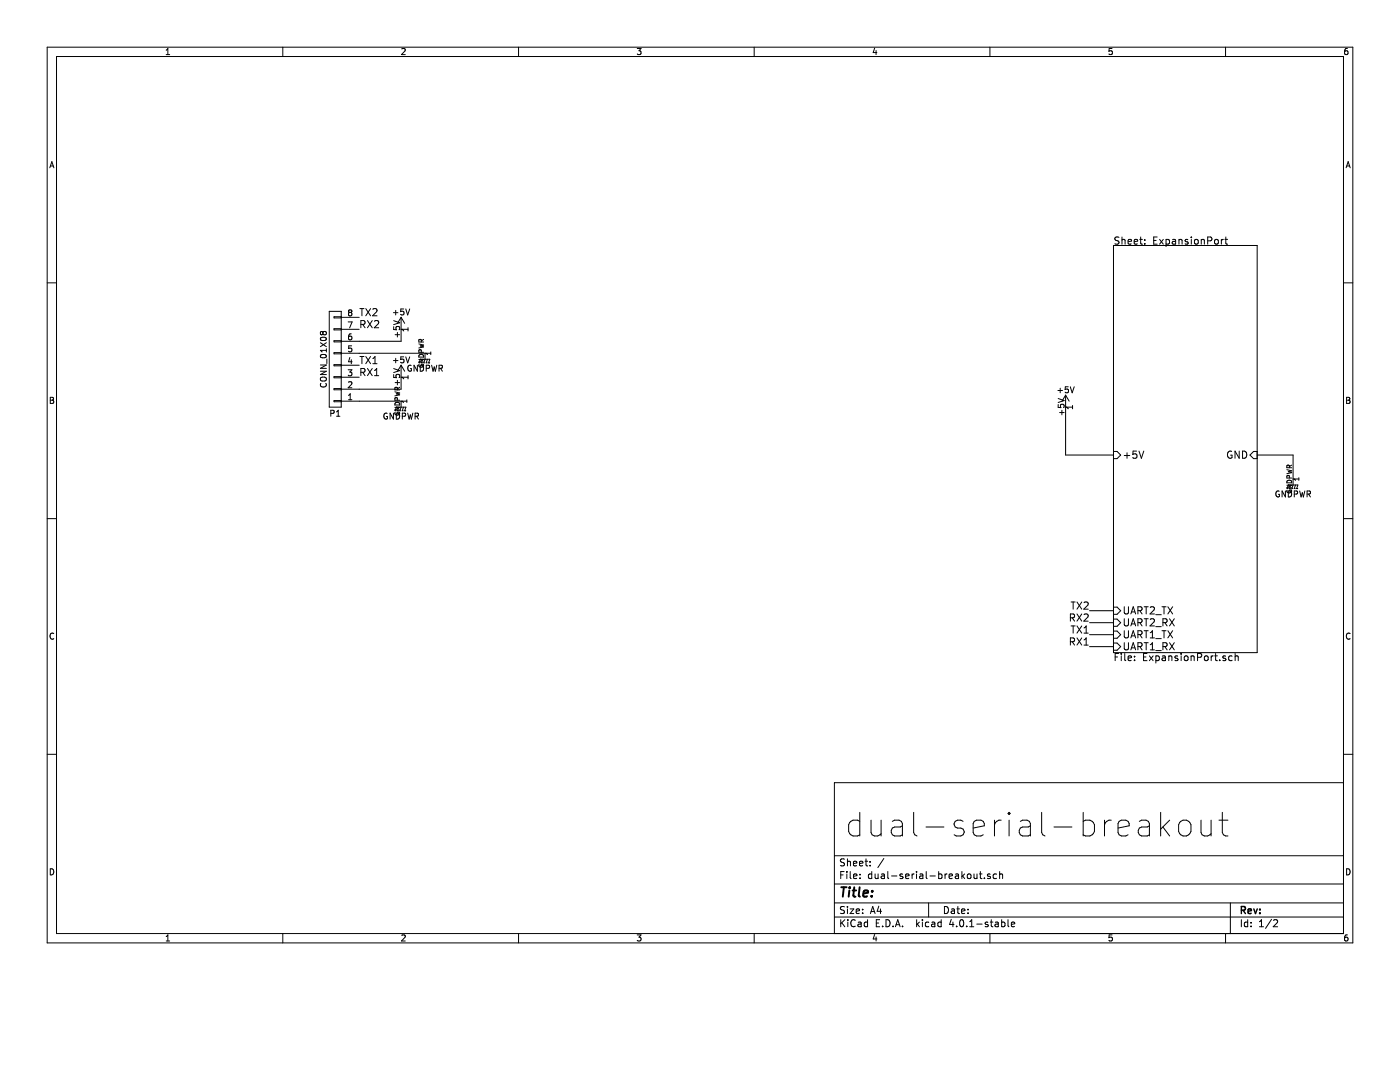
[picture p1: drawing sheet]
<svg xmlns="http://www.w3.org/2000/svg" width="279mm" height="216mm" viewBox="0 0 279 216" stroke-linecap="round" stroke-linejoin="round" font-family="sans-serif">
<g fill="none" stroke="#000" stroke-width=".2">
<path d="M9.4 9.4h260.6v178.7h-260.6zM11.3 11.3h256.8v175h-256.8zM33.2 10.9h.7M33.2 10l.3-.3v1.2M56.4 9.4v1.9M80.2 9.8l.4-.1 .3 .3-.8 .9h.8M103.5 9.4v1.9M127.2 9.7h.7l-.4 .4 .3 .1 .1 .2v.4l-.2 .1-.5-.1M150.5 9.4v1.9M174.6 9.6l-.3 .9h.7M174.8 10.1v.8M197.6 9.4v1.9"/>
<path d="M221.9 9.7h-.5l-.1 .6 .6-.1 .1 .5-.2 .2-.5-.1M244.6 9.4v1.9M268.9 9.7h-.3l-.2 .3-.1 .7 .3 .2 .4-.1v-.4l-.1-.2-.3-.1-.3 .3M9.9 33.5l.4-1.2 .5 1.2M10.1 33.1h.5M268.6 33.5l.5-1.2 .4 1.2M268.8 33.1h.5M9.4 56.4h1.9M222.2 49h28.7v81.2h-28.7zM223.3 47.4l-.5-.1-.2 .1v.4l.6 .3 .1 .4-.3 .2-.5-.1M223.9 47.9l.1-.1a.34 .34 0 0 1 .5 .2v.7M223.9 47.3v1.4"/>
<path d="M225.1 48.2l.7-.1v-.3h-.4l-.3 .2 .1 .6h.6M226.4 48.2l.6-.1v-.3h-.4l-.2 .2v.6h.6M227.5 47.8h.5M227.6 47.3v1.2l.4 .2M228.5 48.6v.1M228.5 47.8v.2M230.2 48h.5M230.9 47.3h-.7v1.4h.7M231.4 47.8l.8 .9M232.2 47.8l-.8 .9M232.7 47.8h.4l.3 .3-.1 .5h-.6M232.7 47.8v1.4"/>
<path d="M234 47.8h.5l.1 .9M234.6 48.1l-.6 .1a.28 .28 0 0 0 .1 .5l.5-.1M235.3 47.9l.1-.1a.34 .34 0 0 1 .5 .2v.7M235.3 47.8v.9M237.1 47.8h-.4l-.2 .2 .1 .2 .5 .1v.3h-.6M237.8 47.3v.1M237.8 47.8v.9M238.4 47.9l.3-.1 .4 .1v.6l-.1 .1-.3 .1-.3-.1zM239.7 47.9l.1-.1a.34 .34 0 0 1 .6 .2v.7M239.7 47.8v.9M241 48.1l.7-.1 .2-.2-.1-.4-.2-.1h-.6v1.4M242.5 47.9l.2-.1 .4 .1 .1 .6-.2 .1-.3 .1-.2-.1z"/>
<path d="M243.7 47.8v.9M244.2 47.8l-.5 .3M244.4 47.8h.6M244.6 47.3v1.2l.4 .2M268.1 56.4h1.9M10 79.9h.4M10 79.3h.4l.3 .2-.3 .4 .3 .2-.2 .4h-.5zM63.9 74.1h1.2l-1.2 .6h1.2M63.9 72.8h1.2l-1.2 .7h1.2M63.9 68.4l1.2 .8M64 70.9a.71 .71 0 0 1 1.1 .2 .7 .7 0 0 1-1.2-.1zM64 67.5a.71 .71 0 0 1 1.1 .2 .7 .7 0 0 1-1.2-.1z"/>
<path d="M64 75.4l.7-.2a.39 .39 0 0 1 .4 .3 .39 .39 0 0 1 0 .4l-.4 .1h-.6l-.2-.2zM64 76.5a.53 .53 0 0 0 .5 .7 .53 .53 0 0 0 .5-.7M64.4 66.4l-.2-.3-.3 .3 .1 .4h.2l.2-.2M64.4 66.4l.3-.3 .3 .1 .1 .2v.2l-.2 .2h-.3l-.2-.2M64.4 66.4v.2M65.1 69.6v.7M65.1 69.9h-1.2l.4 .4M65.1 68.4l-1.2 .8M65.2 71.6v.9M65.7 62.1h2.4v19.1h-2.4zM68.1 77.5h-1.4v.3h1.4M68.1 70.5h16.7"/>
<path d="M68.1 72.9h3.6M68.1 75.3h3.6M68.1 65.7h3.6M68.1 63.2h-1.4v.2h1.4M68.1 65.6h-1.4v.2h1.4M68.1 68h-1.4v.2h1.4M68.1 70.4h-1.4v.2h1.4M68.1 72.8h-1.4v.2h1.4M68.1 75.1h-1.4v.3h1.4M68.1 79.9h-1.4v.3h1.4M68.1 63.3h3.6M69.5 73.8h.7l-.4 .4 .4 .1v.6l-.2 .1-.5-.1"/>
<path d="M69.5 64.2h.8l-.5 1.2M69.6 79.8h.6M69.6 78.9l.3-.3v1.2M69.6 76.3l.4-.1 .2 .3-.7 .9h.7M69.8 62.3l-.2 .3v.3l.2 .1h.2l.2-.2v-.3l-.2-.2M69.8 62.3l-.2-.2 .2-.3 .4 .1v.2l-.2 .2M69.8 62.3h.2M69.8 71.3l-.2 .9h.7M70.1 66.6l-.3 .1-.2 .2v.7l.2 .2 .4-.1-.1-.6h-.3l-.2 .2M70.1 71.8v.8M70.2 69h-.6v.6h.6v.5l-.2 .1-.4-.1M71.8 71.1h.8"/>
<path d="M71.8 61.6h.8M72 74.3l.7-.1 .2-.2-.1-.3-.2-.2h-.6v1.5M72 64.7h.7l.2-.3-.1-.3-.2-.1h-.6v1.4M72.2 61.6v1.4M72.2 71.1v1.5M72.4 74.3l.5 .7M72.4 64.7l.5 .7M73 71.1l1 1.5M73 61.6l1 1.4M73.3 73.5l1 1.5M73.3 64l1 1.4M74 71.1l-1 1.5"/>
<path d="M74 61.6l-1 1.4M74.3 73.5l-1 1.5M74.3 64l-1 1.4M74.4 72.6h.8M74.4 71.5l.4-.4v1.5M74.4 61.7l.6-.1 .2 .4-.8 1h.8M74.7 75h.9M74.7 73.9l.5-.4v1.5M74.7 64.1l.6-.1 .3 .4-.9 1h.9M78.5 71.9h.9M78.5 62.4h.9M78.6 65.2v.6h.5v-.6h.5l.2 .2-.2 .4"/>
<path d="M78.6 74.7v.6l.5 .1v-.7h.5l.2 .2-.2 .5M78.6 73.5l1.2 .5-1.2 .3M78.6 64l1.2 .4-1.2 .4M78.8 78.2l1 .2-.7 .2 .7 .2-1 .2M78.9 76.3h.9M78.9 66.8h.9M79 61.9v.9M79 71.5v.9M79.3 77.8v-.5h-.4l-.1 .5h1M79.3 79.9v-.5h-.4l-.1 .5h1M79.3 66.3v.9M79.3 75.9v.9"/>
<path d="M79.8 77.3l-.5 .3M80 75.3h.1M80 65.7h.1M80 63.3v4.8h-11.9M80 72.9v4.8h-11.9M80 72.9l-.7 1.2M80 72.9l.8 1.2M80 63.3l-.7 1.2M80 63.3l.8 1.2M80.6 71.2h-.6v.6h.6v.5l-.2 .1-.4-.1M80.6 61.6h-.6v.6h.6v.5l-.2 .1-.4-.1M81 71.2l.4 1.2 .4-1.2"/>
<path d="M81 61.6l.4 1.2 .4-1.2M81.2 79.8v.5M81.4 65.4v.6M81.4 74.9v.7M81.4 75.3h-1.2l.4 .3M81.4 65.7h-1.2l.4 .3M82.1 72.9a.55 .55 0 0 0-.7 .6 .55 .55 0 0 0 .7 .5v-.5h-.2M83.3 72.9v1.2l-.7-1.2v1.2M83.6 71.7h.9l-.9 .6h.9M83.6 68.6l.9 .3-.6 .1 .6 .2-.9 .2M83.6 72.4h.1M83.6 72.7a.43 .43 0 0 0 .5 .6 .43 .43 0 0 0 .3-.6h-.3v.2"/>
<path d="M83.7 70.8a.5 .5 0 0 1 .6 0 .5 .5 0 0 1 .2 .5h-.9zM83.9 71.7h.1M83.9 72.9a.6 .6 0 0 1 .6 .6 .6 .6 0 0 1-.6 .6zM83.9 71.7l-.3 .7M83.9 71.7h1.9l-.3 .7M84.1 70.3l-.1-.5h-.4v.5h.9M84.1 68.2l-.1-.4h-.4v.4h.9M84.1 72.4h.1M84.3 71.7l-.2 .7M84.5 67.7l-.4 .3M84.6 72.4h.1M84.8 70.5h.1"/>
<path d="M84.8 70.5v1.2l-.2 .7M85.1 72.4h.1M85.1 73.5l.5-.1 .1-.4-.6-.1v1.2M85.3 71.7l-.2 .7M85.5 72.4h.1M86 70.2v.6M86 70.5h-1l.3 .3M86.1 72.9l.3 1.2 .3-.9 .2 .9 .3-1.2M87.6 73.5l.6-.1v-.4l-.6-.1v1.2M87.9 73.5l.4 .6M211.1 77.9h.9M211.2 79.5l1.2 .4-1.2 .4"/>
<path d="M211.6 77.5v.9M212.7 78.9v11.9h9.5M212.7 78.9l-.8 1.1M212.7 78.9l.7 1.1M213.2 77.2h-.6v.5h.6v.6l-.2 .1-.4-.1M213.6 77.2l.4 1.2 .4-1.2M268.7 79.3h.4l.3 .2-.3 .4 .3 .2-.2 .4h-.5zM268.7 79.9h.4M66 82.5l.6-.1v-.4l-.6-.1v1.2M67.2 83.1h.6M67.2 82.2l.3-.3v1.2M68.1 80h11.9"/>
<path d="M77.3 82.5a.55 .55 0 0 0-.7 .5 .55 .55 0 0 0 .7 .6v-.5h-.2M78.5 82.4v1.2l-.7-1.2v1.2M78.8 81.3h1l-1 .5h1M78.9 82h.1M78.9 82.3a.43 .43 0 0 0 .4 .5 .43 .43 0 0 0 .4-.6h-.3v.2M78.9 80.5a.52 .52 0 0 1 .5-.2 .52 .52 0 0 1 .4 .5h-1zM79.1 81.2h.1M79.1 81.2l-.2 .8M79.1 81.2h1.9l-.2 .8M79.1 82.4a.6 .6 0 0 1 .7 .6 .6 .6 0 0 1-.7 .6zM79.3 82h.1M79.6 81.2l-.3 .8"/>
<path d="M79.8 82h.1M80 80h.1M80 80v1.2l-.2 .8M80.3 82h.1M80.3 83.1l.6-.1v-.5l-.6-.1v1.2M80.5 81.2l-.2 .8M80.8 82h.1M81.2 80h-1l.3 .3M81.4 82.4l.2 1.2 .3-.8 .2 .8 .3-1.2M82.8 83.1l.6-.1 .1-.5-.7-.1v1.2M83.1 83.1l.4 .5M211.2 80.7v.6h.5v-.6h.6l.1 .2-.1 .4"/>
<path d="M211.5 82.3h.9M211.9 81.9v.9M212.7 81.2h.1M214 81.2h-1.1l.3 .4M214 80.9v.7M222.2 90.1h.7l.8 .7-.8 .7h-.7M224.4 90.9h1.1M224.9 90.3v1.1M226.8 90h-.7v.7l.2-.1h.5l.1 .6-.3 .2-.5-.1M227.3 90l.5 1.4 .5-1.4M245.8 90.1a.67 .67 0 0 0-.8 .6 .67 .67 0 0 0 .8 .7l.1-.6h-.3M247.3 90v1.4l-.8-1.4v1.4"/>
<path d="M248 90a.73 .73 0 0 1 .8 .7 .73 .73 0 0 1-.8 .7zM250.9 90.1h-.7l-.7 .7 .7 .7h.7M250.9 90.8h7.2v6l-.3 .7M255.3 98a.55 .55 0 0 0-.7 .6 .55 .55 0 0 0 .7 .5v-.5h-.2M256.5 98v1.2l-.6-1.2v1.2M256.8 96.8h1l-1 .5h1M256.8 93.7l1 .3-.7 .1 .7 .2-1 .2M256.9 97.5h.1M256.9 97.8a.43 .43 0 0 0 .4 .6 .43 .43 0 0 0 .4-.6h-.3v.1M256.9 96a.52 .52 0 0 1 .5-.2 .52 .52 0 0 1 .4 .5h-1zM257.1 96.8h.1M257.1 96.8l-.2 .7"/>
<path d="M257.1 96.8h1.9l-.2 .7M257.1 98a.6 .6 0 0 1 .7 .6 .6 .6 0 0 1-.7 .6zM257.3 93.3v-.4h-.4l-.1 .4h1M257.3 95.4v-.5h-.4l-.1 .5h1M257.3 97.5h.1M257.6 96.8l-.3 .7M257.8 92.8l-.5 .3M257.8 97.5h.1M258.1 95.6h.1M258.3 97.5h.1M258.3 98.6l.6-.1v-.4l-.6-.1v1.2M258.5 96.8l-.2 .7"/>
<path d="M258.8 97.5h.1M259.2 95.3v.5M259.2 95.6h-.9l.2 .2M259.4 98l.3 1.2 .2-.9 .2 .9 .3-1.2M260.9 98.6l.5-.1 .1-.4-.6-.1v1.2M261.1 98.6l.4 .6M9.4 103.5h1.9M268.1 103.5h1.9M10.7 126.4a.54 .54 0 0 0-.7 .5 .54 .54 0 0 0 .7 .5M213.6 123.3l.7-.1 .2-.2-.1-.3-.2-.2h-.6v1.4M213.6 128.1l.7-.1 .2-.2-.1-.4-.2-.1h-.6v1.4M213.8 124.9h.8"/>
<path d="M213.8 120.1h.8M214 123.3l.5 .6M214 128.1l.5 .6M214.2 120.1v1.5M214.2 124.9v1.4M214.9 120.1l1 1.5M214.9 122.5l1 1.4M214.9 124.9l1 1.4M214.9 127.3l1 1.4M215.9 120.1l-1 1.5M215.9 122.5l-1 1.4M215.9 124.9l-1 1.4"/>
<path d="M215.9 127.3l-1 1.4M216.3 122.7l.6-.2 .3 .4-.9 1h.9M216.3 120.3l.6-.2 .3 .4-.9 1.1h.9M216.3 126.3h.9M216.3 125.3l.5-.4v1.4M216.3 127.7l.5-.4v1.4M216.3 128.7h.9M217.4 121.9h4.8M217.4 124.3h4.8M217.4 126.6h4.8M217.4 129h4.8M222.2 128.3h.7l.8 .7-.8 .7h-.7"/>
<path d="M222.2 121.1h.7l.8 .8-.8 .7h-.7M222.2 123.5h.7l.8 .8-.8 .7h-.7M222.2 125.9h.7l.8 .7-.8 .8h-.7M222.6 131.1h.4M223.2 130.4h-.6v1.4M223.8 130.4v.1M223.8 130.9v.9M224.4 121.1v1.1l.3 .3h.2l.3-.3v-1.1M224.4 123.5v1.1l.3 .3h.2l.3-.3v-1.1M224.4 125.9v1.1l.3 .3h.2l.3-.3v-1.1M224.4 128.2v1.2l.3 .3h.2l.3-.3v-1.2M224.5 130.4v1.2l.2 .2"/>
<path d="M225.1 131.3l.7-.1v-.3h-.4l-.3 .2 .1 .7h.6M225.7 122.5l.5-1.4 .4 1.4M225.7 124.9l.5-1.4 .4 1.4M225.7 127.3l.5-1.4 .4 1.4M225.7 129.7l.5-1.5 .4 1.5M225.8 122.1h.7M225.8 124.5h.7M225.8 126.9h.7M225.8 129.3h.7M226.4 131.7v.1M226.4 130.9v.2M227.1 126.6l.7-.1 .1-.2v-.3l-.3-.1h-.5v1.4"/>
<path d="M227.1 121.8h.7l.1-.2v-.4l-.3-.1h-.5v1.4M227.1 124.2h.7l.1-.3v-.3l-.3-.1h-.5v1.4M227.1 129l.7-.1 .1-.2v-.3l-.3-.2h-.5v1.5M227.5 121.8l.4 .7M227.5 124.2l.4 .7M227.5 126.6l.4 .7M227.5 129l.4 .7M228.2 131.1h.5M228.3 121.1h.8M228.3 123.5h.8M228.3 125.9h.8M228.3 128.2h.8"/>
<path d="M228.7 121.1v1.4M228.7 123.5v1.4M228.7 125.9v1.4M228.7 128.2v1.5M228.9 130.4h-.7v1.4h.7M229.4 130.9l.7 .9M229.6 121.2l.5-.1 .3 .4-.9 1h.9M229.6 123.6l.5-.1 .3 .4-.9 1h.9M229.6 127.3h.8M229.6 126.3l.4-.4v1.4M229.6 128.6l.4-.4v1.5M229.6 129.7h.8"/>
<path d="M230.1 130.9l-.7 .9M230.7 122.7h1.1M230.7 125h1.1M230.7 127.4h1.1M230.7 129.8h1.1M230.7 130.9h.4l.3 .3-.2 .6h-.5M230.7 130.9v1.4M231.9 121.1h.8M231.9 125.9h.8M232 130.9h.5l.1 .9M232.1 124.2h.7l.1-.3v-.3l-.3-.1h-.5v1.4M232.1 129l.7-.1 .1-.2v-.3l-.3-.2h-.5v1.5"/>
<path d="M232.3 121.1v1.4M232.3 125.9v1.4M232.4 124.2l.5 .7M232.4 129l.5 .7M232.6 131.2l-.6 .1a.28 .28 0 0 0 .1 .5h.5M233.1 121.1l.9 1.4M233.1 125.9l.9 1.4M233.3 131v-.1a.34 .34 0 0 1 .6 .2v.7M233.3 130.9v.9M233.4 123.5l1 1.4M233.4 128.2l1 1.5M234 121.1l-.9 1.4"/>
<path d="M234 125.9l-.9 1.4M234.4 123.5l-1 1.4M234.4 128.2l-1 1.5M235 130.9h-.3l-.2 .2v.2l.5 .1v.4h-.5M235.7 130.4v.1M235.7 130.9v.9M236.4 131l.2-.1 .4 .1 .1 .6-.1 .2h-.4l-.2-.1zM237.7 130.9v.9M237.7 131l.1-.1a.34 .34 0 0 1 .5 .2v.7M239 131.2l.7-.1 .1-.2v-.4l-.3-.1h-.5v1.4M240.5 130.9h.3l.3 .3v.4l-.3 .2-.4-.2zM241.7 130.9v.9"/>
<path d="M242.1 130.9l-.4 .3M242.4 130.9h.6M242.6 130.4v1.2l.4 .2M243.4 131.7v.1M244.6 130.9h-.3l-.3 .2 .1 .2 .5 .1v.4h-.6M245.9 130.9h-.4l-.3 .3 .2 .6h.5M246.5 131l.1-.1a.34 .34 0 0 1 .5 .2v.7M246.5 130.4v1.4M269.4 126.4a.54 .54 0 0 0-.7 .5 .54 .54 0 0 0 .7 .5M9.4 150.5h1.9M268.1 156.2h-101.6v30.1M268.1 150.5h1.9"/>
<path d="M10 173.4a.62 .62 0 0 1 .7 .6 .62 .62 0 0 1-.7 .6zM166.5 176.4h101.6M166.5 170.8h101.6M167.8 174.6h.5M168.5 173.9h-.7v1.4M168.5 171.4h-.5l-.3 .2 .1 .3 .7 .4v.4l-.2 .1-.6-.1M169 173.9v.1M169 174.4v.9M169.1 171.4v1.4M169.1 172l.2-.1h.4v.9M169.7 173.9v1.2l.2 .2M170.3 172.3l.7-.1-.1-.3h-.4l-.2 .1 .1 .7h.5"/>
<path d="M170.3 174.9l.7-.2v-.2l-.4-.1-.3 .2 .1 .6h.6M171.5 172.3l.7-.1v-.3h-.4l-.3 .1 .1 .7h.6M171.6 162.1v4.7M171.6 163.9l-.4-.2h-1l-.6 .4-.2 .5v1.3l.4 .7 .4 .2h1l.4-.2M171.6 175.2v.1M171.6 174.5v.1M172.6 171.9h.6M172.8 171.4v1.2l.4 .2M173.6 171.9v.1M173.6 172.7v.1M173.8 163.7v2.4l.2 .5a1.25 1.25 0 0 0 1.8-.2M174 174.5l-.4-.1-.3 .2 .1 .6 .2 .1 .4-.1"/>
<path d="M174 173.9v1.4M174.6 174.4l.1 .8 .4 .1 .1-.1M175.2 174.4v.9M175.8 163.7v3.1M175.9 174.5h.6v.8M176.4 171.3l-1.2 1.8M176.5 174.7l-.7 .3 .3 .3 .4-.1M177.2 173.9v1.2l.2 .2M177.9 174.8h1.1M178.1 163.9l.4-.2h.9l.5 .2 .2 .4v2.5M180.1 164.8l-.4 .2h-1.2a.92 .92 0 0 0-.7 .9 .92 .92 0 0 0 .7 .9h1.2l.4-.2M180.1 174.5l-.3-.1-.2 .2 .1 .2 .4 .1v.3h-.5"/>
<path d="M180.7 174.9l.7-.2v-.2l-.4-.1-.3 .2 .1 .6h.6M182 174.4v.9M182.3 162.1v4l.3 .5 .4 .2M182.4 174.4l-.4 .2M182.9 173.9v.1M182.9 174.4v.9M183.6 174.5h.5l.1 .8M184.2 174.7l-.7 .3 .2 .3 .5-.1M184.8 165h3.6M184.8 173.9v1.2l.2 .2M185.6 174.8h1.1M187.3 174.5l.4-.1 .3 .2-.1 .6h-.6"/>
<path d="M187.3 173.9v1.4M188.6 174.4v.9M189 174.4l-.4 .2M189.4 174.9l.7-.2-.1-.2-.4-.1-.2 .2 .1 .6h.5M190.7 174.5h.6v.8M191.3 174.7l-.7 .3 .2 .3 .5-.1M192 173.9v1.4M192.1 174.8l.4 .5M192.2 163.9l-.4-.2h-.7l-.5 .2-.2 .4 .2 .7 1.6 .4 .2 .5-.2 .7-.4 .2h-1l-.4-.2M192.5 174.4l-.5 .5M193.1 174.5l.2-.1 .4 .1 .1 .6-.1 .1-.4 .1-.2-.1zM194.2 165.2l2.2-.4v-.5l-.2-.4-.4-.2h-.9l-.5 .2-.2 .4v1.8l.2 .5 .5 .2h.9l.4-.2"/>
<path d="M194.4 174.4l.1 .8 .3 .1 .2-.1M195 174.4v.9M195.5 174.4h.5M195.6 173.9v1.2l.4 .2M196.5 175.2v.1M197.6 174.5l-.3-.1-.2 .2v.2l.5 .1v.3h-.5M198.5 163.7v3.1M198.9 174.5l-.4-.1-.3 .2 .1 .6 .2 .1 .4-.1M199.5 174.5l.2-.1 .3 .1 .1 .8M199.5 173.9v1.4M199.8 163.7a1.24 1.24 0 0 0-1.3 .9M201.4 162.1v.4"/>
<path d="M201.4 163.7v3.1M201.4 162.1l-.2 .2 .2 .2M201.4 162.1l.2 .2-.2 .2M203.6 163.9l.5-.2h.9l.4 .2 .2 .4v2.5M205.6 164.8l-.4 .2h-1.1a.92 .92 0 0 0-.7 .9 .92 .92 0 0 0 .7 .9h1.1l.4-.2M207.9 162.1v4l.2 .5 .5 .2M210.3 165h3.6M216.2 163.9l.4-.2h.9l.7 .4 .2 .5v1.3l-.4 .7-.5 .2h-.9l-.4-.2M216.2 162.1v4.7M220.4 163.7v3.1M221.8 163.7a1.24 1.24 0 0 0-1.4 .9M223.1 165.2l2.3-.4v-.5l-.3-.4-.4-.2h-.9l-.5 .2-.2 .4v1.8l.2 .5 .5 .2h.9l.4-.2"/>
<path d="M227.4 163.9l.4-.2h.9l.5 .2 .2 .4v2.5M229.4 164.8l-.4 .2h-1.2a.92 .92 0 0 0-.7 .9 .92 .92 0 0 0 .7 .9h1.2l.4-.2M231.6 162.1v4.7M232.1 165l1.3 1.8M233.4 163.7l-1.8 1.7M235.4 164.1a1.28 1.28 0 0 1 1.3-.5 1.28 1.28 0 0 1 1 1v1.3a1.27 1.27 0 0 1-1.3 1 1.27 1.27 0 0 1-1.2-1v-1.3zM239.7 163.7v2.4l.2 .5a1.25 1.25 0 0 0 1.8-.2M241.7 163.7v3.1M243.3 163.7h1.8M243.9 162.1v4l.3 .5 .4 .2h.5M268.7 173.4a.62 .62 0 0 1 .7 .6 .62 .62 0 0 1-.7 .6zM33.2 186.9l.3-.4v1.3"/>
<path d="M33.2 187.8h.7M56.4 186.3v1.8M80.2 186.6l.4-.1 .3 .4-.8 .9h.8M103.5 186.3v1.8M127.2 186.5h.7l-.4 .5h.3l.1 .2v.4l-.2 .2-.5-.2M150.5 186.3v1.8M166.5 183h101.6M166.5 180.2h101.6M167.8 183.5v1.4M168 184.1l.6 .8M168.5 181l-.5-.1-.3 .2 .1 .3 .7 .4v.4l-.2 .1-.6-.1M168.6 183.5l-.8 .8"/>
<path d="M169.1 180.9v.1M169.1 181.4v.9M169.2 183.5v.2M169.2 184v.9M169.7 181.4h.7l-.7 .9h.7M170.7 183.7a.67 .67 0 0 0-1 .4 .67 .67 0 0 0 .7 .8l.3-.1M170.9 181.8l.6-.1v-.3h-.4l-.2 .2v.6h.6M171.3 184.1h.5l.1 .8M171.9 184.3l-.7 .3 .2 .3 .5-.1M172.2 182.2v.1M172.2 181.4v.2M173.1 184.1l-.4-.1-.2 .3v.5l.2 .1 .4-.1"/>
<path d="M173.1 183.5v1.4M173.7 182.3l.5-1.4 .4 1.4M173.8 181.9h.7M174.6 186.5l-.3 .9h.7M174.8 187v.8M174.9 184.2h.5M175.4 180.8l-.3 1h.8M175.6 183.5h-.7v1.4h.7M175.7 181.4v.9M176.2 184.8v.1M176.8 183.5a.71 .71 0 0 1 .8 .7 .71 .71 0 0 1-.8 .7zM178.2 184.8v.1"/>
<path d="M178.7 184.9l.5-1.4 .4 1.4M178.8 184.5h.7M180.1 184.8v.1M182.9 183.5v1.4M183.1 184.4l.4 .5M183.5 184l-.6 .5M184.1 183.5v.2M184.1 184v.9M185.3 180.2v2.8M185.4 184.1l-.5-.1-.2 .3 .1 .5 .1 .1 .5-.1M186 184.1h.5l.1 .8M186.6 184.3l-.7 .3 .2 .3 .5-.1"/>
<path d="M187.8 184.1l-.4-.1-.2 .3v.5l.2 .1 .4-.1M187.8 183.5v1.4M188.5 180.9a.71 .71 0 0 1 .8 .7 .71 .71 0 0 1-.8 .7zM189.8 183.4l-.3 1.1h.9M189.9 181.4h.5l.1 .9M190.2 184v.9M190.5 181.7l-.7 .3 .2 .3 .5-.1M190.9 184.8v.1M191 181.4h.5M191.2 180.9v1.2l.3 .2M191.7 183.7l.2-.2a.75 .75 0 0 1 .4 .7 .75 .75 0 0 1-.4 .7l-.4-.5zM191.9 181.8l.7-.1-.1-.3h-.4l-.2 .2 .1 .6h.5"/>
<path d="M192.9 184.8v.1M193.2 182.2v.1M193.2 181.4v.2M193.5 184.9h.8M193.5 183.9l.4-.4v1.4M194.9 184.4h1.1M197.2 184.1l-.4-.1-.2 .2 .1 .2 .5 .1v.3h-.6M197.6 186.3v1.8M197.6 184h.6M197.8 183.5v1.2l.4 .2M198.6 184.1h.6v.8M199.2 184.3l-.6 .3 .2 .3 .4-.1"/>
<path d="M199.9 184.1l.4-.1 .3 .3-.1 .5h-.6M199.9 183.5v1.4M201.2 183.5v1.2l.2 .2M201.8 184.5l.7-.2v-.2l-.4-.1-.3 .2 .1 .6h.6M221.9 186.5h-.5l-.1 .6 .6-.1 .1 .5-.2 .3-.5-.2M244.6 186.3v1.8M245.5 180.2v6.1M247.7 183.5v1.4M249 184.1l-.4-.1-.3 .3 .1 .5 .2 .1 .4-.1M249 183.5v1.4M249.7 184.8v.1M249.7 184.1v.1"/>
<path d="M251.3 184.9h.9M251.3 183.9l.5-.4v1.4M253.8 183.4l-1.2 1.9M254.2 183.7l.5-.2 .3 .4-.9 1h.9M268.9 186.5l-.3 .1-.2 .2-.1 .7 .3 .3 .4-.2v-.4l-.1-.2h-.3l-.3 .2"/>
</g>
<path d="M247.7 181.6h.7l.2-.2-.1-.4-.2-.1h-.6v1.4M248.1 181.6l.5 .7M249.1 181.8l.6-.1v-.3h-.4l-.2 .2v.6h.6M250.2 181.4l.4 .9 .3-.9M251.4 182.2v.1M251.4 181.4v.2" fill="none" stroke="#000" stroke-width=".29"/>
<path d="M167.9 177h1.1M168.4 177l-.2 1.9M169.5 177.7l-.1 1.2M169.6 177v.2M169.6 177l.1 .1-.1 .1M170.2 177.7h.7M170.5 177l-.2 1.7 .1 .1 .3 .1M171.6 177l-.2 1.7 .2 .2M172.3 178.3l.9-.2v-.3h-.7l-.2 .9 .2 .2 .5-.1M174 178.8v.1M174.1 177.8v.1M174.1 177.8h-.1l.1 .1" fill="none" stroke="#000" stroke-width=".38"/>
</svg>
